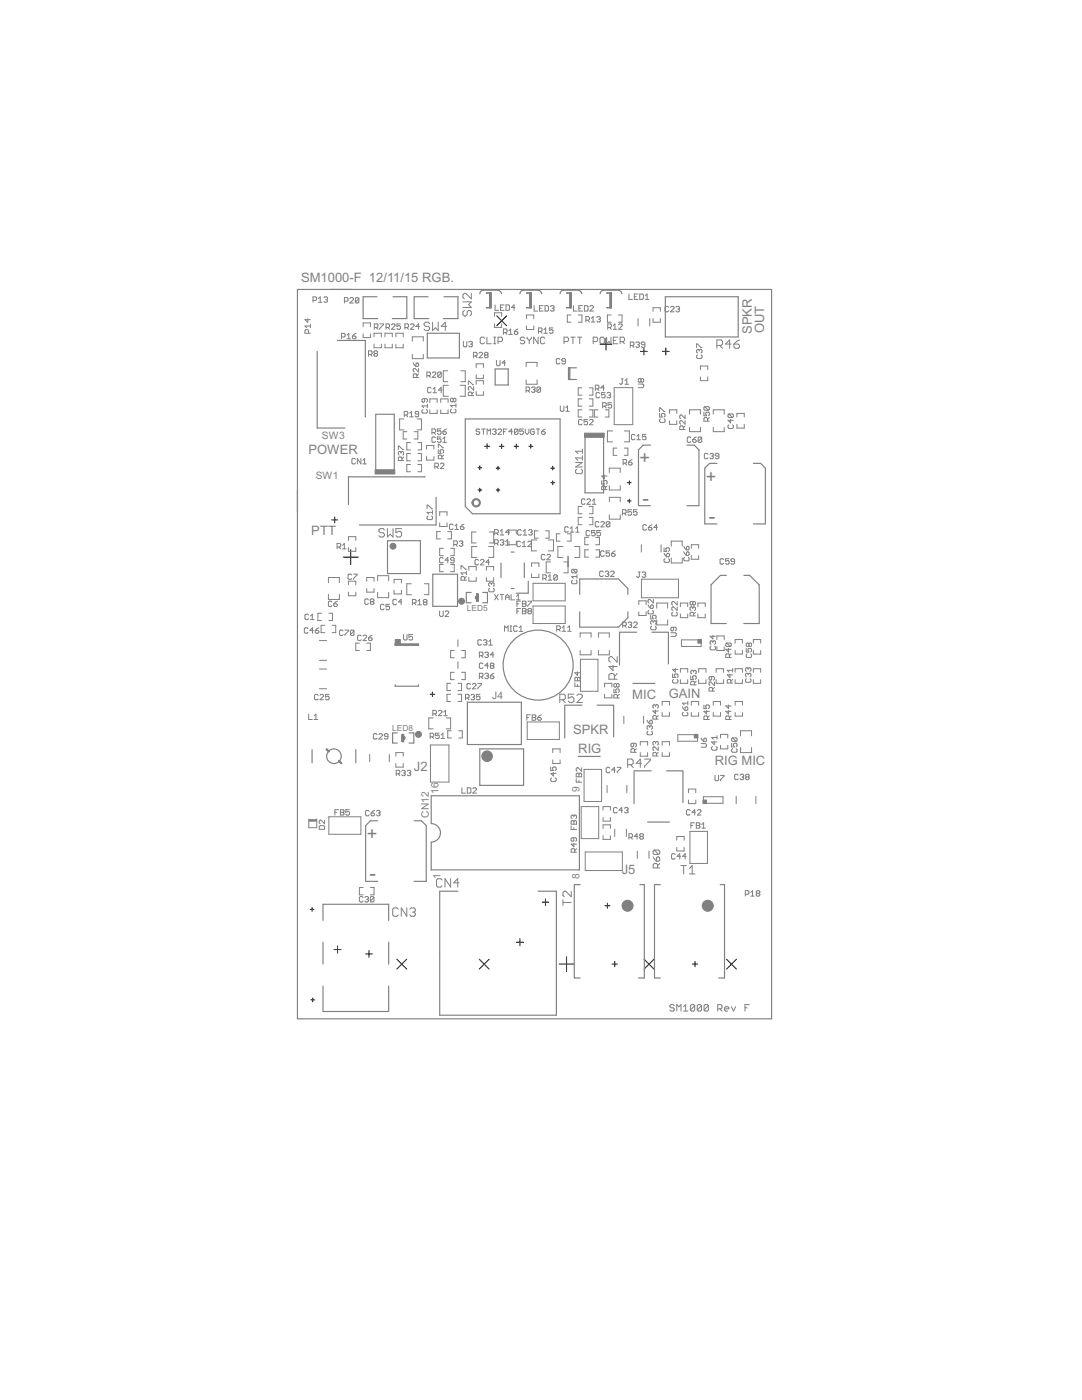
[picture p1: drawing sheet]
<svg xmlns="http://www.w3.org/2000/svg" width="216mm" height="279mm" viewBox="0 0 216 279" stroke-linecap="round" stroke-linejoin="round" font-family="sans-serif">
<defs><g id="words">
<g font-size="4.4" fill="#808080">
<text x="128.2" y="100.7">-</text>
<text x="141.4" y="104.3">-</text>
<text x="73.8" y="175.7">-</text>
</g>
<g font-size="4.1" fill="#808080">
<text x="127.6" y="92.7">+</text>
<text x="140.9" y="96.3">+</text>
<text x="73.2" y="167.7">+</text>
</g>
<g font-size="2.9" fill="#808080">
<text x="60.1" y="56.3">SM1000-F 12/11/15 RGB.</text>
<text x="150" y="66.6" transform="rotate(-90 150 66.6)">SPKR</text>
<text x="152.5" y="66.5" transform="rotate(-90 152.5 66.5)">OUT</text>
<text x="61.5" y="90.5">POWER</text>
<text x="62.1" y="106.8">PTT</text>
<text x="126.2" y="139.4">MIC</text>
<text x="133.4" y="139.3">GAIN</text>
<text x="114.4" y="146.4">SPKR</text>
<text x="82.6" y="153.8">J2</text>
<text x="115.4" y="150.2">RIG</text>
<text x="142.6" y="152.7">RIG MIC</text>
<text x="124.1" y="174.4">J5</text>
</g>
<g font-size="2.3" fill="#808080">
<text x="64.2" y="87.6">SW3</text>
<text x="63" y="95.6">SW1</text>
<text x="98.2" y="139.6">J4</text>
<text x="87.5" y="158.4" transform="rotate(-90 87.5 158.4)">16</text>
<text x="115.6" y="158.1" transform="rotate(-90 115.6 158.1)">9</text>
<text x="85.6" y="163.2" transform="rotate(-90 85.6 163.2)">CN12</text>
<text x="87.9" y="175.5" transform="rotate(-90 87.9 175.5)">1</text>
<text x="115.6" y="175.5" transform="rotate(-90 115.6 175.5)">8</text>
</g>
<g font-size="1.9" fill="#808080">
<text x="93.1" y="121.9">LED5</text>
<text x="78.3" y="145.8">LED8</text>
</g>
</g></defs>
<g fill="none" stroke="#000" stroke-width=".2">
<path d="M99.1 63l2 2M101.1 63l-2 2M119.7 68.7h2.4M120.9 67.5v2.3M127.8 70.1h1.4M128.5 69.4v1.4M132.2 70.1h1.3M132.9 69.4v1.4M95.4 93.3h.7M95.4 97.8h.7M95.7 93v.7M95.7 97.4v.8"/>
<path d="M96.7 89.1h1M97.2 88.6v1M99 93.4h.7M99 97.8h.7M99.4 93v.8M99.4 97.4v.8M99.7 89.1h.8M100.1 88.6v.9M102.6 89.1h.9M103 88.6v.9M105.5 89.1h.8M105.9 88.7v.8"/>
<path d="M109.9 96.3h.8M109.9 93.4h.8M110.3 93v.8M110.3 96v.7M125.2 96.3h.7M125.2 100h.7M125.6 96v.7M125.6 99.6v.8M66.2 103.8h1.2M66.8 103.2v1.2M68.5 111.2h3M70 109.7v3"/>
<path d="M85.9 138.6h.8M86.3 138.1v.9M108.8 179.4v1.3M61.9 181.5h.7M62 199.5h.8M62.3 181.1v.8M62.4 199.2v.7M66.7 189.5h1.4M67.4 188.8v1.4M73 190.4h1.3M73.6 189.7v1.3M79.2 191.4l2 2"/>
<path d="M81.2 191.4l-2 2M95.6 191.4l2 2M97.6 191.4l-2 2M103 188h1.5M103.7 187.3v1.4M108.2 180h1.3M111.6 192.4h2.9M113.1 190.9v3M120.7 180.8h1M121.2 180.3v1M122.1 192.4h1.1M122.7 191.9v1"/>
<path d="M128.5 191.4l2 2M130.5 191.4l-2 2M138.2 192.4h1M138.7 191.9v1M145 191.4l1.9 2M146.9 191.4l-1.9 2"/>
</g>
<g fill="none" stroke="#808080" stroke-width=".2">
<path d="M62.5 60h.5l.2-.2v-.4l-.2-.2h-.5v1.1M63.5 59.6l.4-.4v1.1M64.6 59.4l.2-.2h.4l.2 .2-.2 .4M65 59.8h.2M65.2 59.8l.2 .2-.2 .3h-.4l-.2-.1M69.8 59.6l.2-.2h.4l.1 .2v.2l-.7 .7h.7M71.6 59.6l-.2-.2h-.3l-.2 .2v.7M71.6 59.6v.7l-.2 .2h-.3l-.2-.2M71.6 59.6l-.7 .7M94 58.5v1.1l-1.1-1.1h-.2l-.3 .3v.6l.3 .2M125.5 58.7v1.1h.7M126.6 59.2h.3"/>
<path d="M127.3 58.7h-.7v1.1h.7M127.7 58.7h.5l.2 .1v.8l-.2 .2h-.5zM128.8 59.8h.7M128.8 59l.3-.3v1.1M61.4 63.6v.7l-.5-.5h1M61.6 66.5v-.5l-.2-.2h-.4l-.1 .2v.5h1M61.9 65.1h-1l.3 .3M61.9 64.7v.7M63.5 60.3h.8M68.1 67.2h.6l.2-.1v-.4l-.2-.2h-.6v1.1M68.7 60.1h.6l.1-.2v-.3l-.1-.2h-.6v1.1M69.2 66.9l.4-.4v1.1"/>
<path d="M69.2 67.6h.7M70.3 67.1h.5l.2 .3-.2 .2h-.3l-.2-.2zM71 66.5l-.7 .6M72.5 65.2v-.7h1.4v.7M72.5 66.6v.8h1.4v-.8M73.5 70.7h.6l.1-.1v-.4l-.1-.2h-.6v1.1M73.9 70.7l.3 .4M74.6 67.2v-.7h1.5v.7M74.6 68.7v.7h1.5v-.7M74.7 65.4h.5l.2-.2v-.4l-.2-.2h-.5v1.1M74.8 70.6l-.2-.2 .2-.4h.3l.2 .2-.2 .4M74.8 70.6l-.2 .1 .2 .4h.3l.2-.2-.2-.3"/>
<path d="M74.8 70.6h.3M75.1 65.4l.3 .3M75.8 64.6h.7v.2l-.7 .7v.2M76.8 67.2v-.7h1.5v.7M76.8 68.7v.7h1.5v-.7M77 65.4h.6l.1-.2v-.4l-.1-.2h-.6v1.1M77.4 65.4l.3 .3M78.1 64.8l.2-.2h.3l.2 .2v.2l-.7 .7h.7M79 67.2v-.7h1.5v.7M79 68.7v.7h1.5v-.7M79.9 64.6h-.7v.6l.5-.2 .2 .2v.3l-.2 .2h-.3l-.2-.2M80.8 65.4h.5l.2-.2v-.4l-.2-.2h-.5v1.1"/>
<path d="M81.2 65.4l.3 .3M81.9 64.8l.2-.2h.3l.2 .2v.2l-.7 .7h.7M82.3 68.1v-.9h2.2v.9M82.3 70.7v.9h2.2v-.9M82.5 72.4l.5 .8M83 72.6l.2-.2 .3 .2v.4l-.1 .2h-.4zM83.2 75.3v-.5l-.2-.2h-.4l-.1 .2v.5h1M83.5 73.5v.7l-.7-.7-.3 .2v.4l.1 .1M83.5 74.6l-.3 .4M83.7 65.2h-.7l.5-.6v1.1M84.7 79.6v.5l-.1 .2-.4-.2v-.4l.2-.1h.7l.2 .1v.4l-.2 .2M85.2 75h.5l.2-.2v-.4l-.2-.1h-.5v1"/>
<path d="M85.5 75l.4 .3M85.7 64.6l-.3-.3h-.5l-.3 .3v.3l.3 .2h.5l.3 .3v.3l-.3 .3h-.5l-.3-.3M86 77.5l-.1-.2h-.4l-.2 .2v.7l.2 .2h.4l.1-.2M86.3 74.4l.1-.1h.4l.2 .1v.2l-.7 .7h.7M86.3 64.3v1.7l.6-.6 .5 .6v-1.7M86.4 77.7l.4-.4v1.1M86.4 78.4h.7M88.1 74.4v.7l-.2 .2h-.4l-.1-.2M88.1 74.4l-.2-.1h-.4l-.1 .1v.7M88.1 74.4l-.7 .7M88.2 77.9h-.7l.5-.6v1.1M89.1 65.1h-1.1l.9-.8v1.7"/>
<path d="M89.3 74h-.8v2.2h.8M89.5 76.9h-1v2.2h1M90.4 79.7l-.1-.2-.4 .2v.3l.2 .2 .3-.2M90.4 79.7l.2-.2 .4 .2v.3l-.2 .2-.4-.2M90.4 79.7v.3M91.8 76.9h1v2.2h-1M91.9 74h.9v2.2h-.9M92.4 60.2h1.6l-.5 .6 .5 .6h-1.6M92.5 68.1v.9l.1 .2h.4l.2-.2v-.9M92.7 62l-.3 .2v.6l.3 .3h.2l.3-.3v-.6l.3-.2h.3l.2 .2v.6l-.2 .3M93.5 76.8v-.7l1 .7M93.5 68.3l.2-.2h.4l.2 .2-.2 .4"/>
<path d="M93.9 68.7h.2M94.1 68.7l.2 .2-.2 .3h-.4l-.2-.2M94.2 79v-.6l-.2-.1h-.4l-.1 .1v.6h1M94.5 71h.5l.2-.2v-.3l-.2-.2h-.5v1.1M94.5 77.2v.7l-.7-.7-.3 .1v.4l.1 .2M94.5 78.3l-.3 .3M94.8 71l.4 .4M95 73.3v-.7h1.5v.7M95 74.8v.7h1.5v-.7M95 76.7v-.7h1.5v.7M95 78.1v.8h1.5v-.8M95.6 70.5l.2-.2h.3l.2 .2v.2l-.7 .7h.7"/>
<path d="M96.7 67.5l-.2-.2h-.5l-.2 .2v.9l.2 .2h.5l.2-.2M96.8 70.8l-.1-.1 .1-.4h.4l.2 .2-.2 .3M96.8 70.8l-.1 .2 .1 .4h.4l.2-.2-.2-.4M96.8 70.8h.4M97.2 67.3v1.3h.8M98.5 67.3h.4M98.5 68.6h.4M98.7 64.6v.7h1.4v-.7M98.7 63.1v-.7h1.4v.7M98.7 67.3v1.3M98.8 60.9v1h.7M99.1 71.9v.9l.2 .2h.3l.2-.2v-.9"/>
<path d="M99.4 68.2h.6l.3-.3v-.4l-.3-.2h-.6v1.3M99.9 61.4h.3M100.5 66.4h.5l.2-.2v-.4l-.2-.1h-.5v1M100.6 60.9h-.7v1h.7M100.8 66.4l.4 .3M100.9 72.5h-.7l.5-.6v1.1M101 60.9h.5l.2 .1v.7l-.2 .2h-.5zM101.5 66l.4-.3v1M101.5 66.7h.8M102.6 66.2h.6l.1 .3-.1 .2h-.4l-.2-.2zM102.8 61.4h-.8l.6-.5v1M103.3 65.7l-.7 .5"/>
<path d="M104.7 67.5l-.2-.2h-.5l-.2 .4 .2 .2h.5l.2 .5-.2 .2h-.5l-.2-.2M105 78h.5l.2-.2v-.4l-.2-.2h-.5v1.1M105 73.2v-.9h2.2v.9M105 75.8v.9h2.2v-.9M105.1 63.6v-.7h1.4v.7M105.1 65v.8h1.4v-.8M105.2 67.3v.2l.4 .4M105.3 78l.4 .3M105.6 67.9v.7M106 67.3v.2l-.4 .4M106 77.4l.2-.2h.4l.2 .2-.2 .4M106.4 77.8h.2"/>
<path d="M106.6 61v1.1h.7M106.6 77.8l.2 .2-.2 .3h-.4l-.2-.2M107.4 67.3v1.3l-.9-1.3v1.3M107.4 66.1h.6l.2-.1v-.4l-.2-.2h-.6v1.1M107.7 61.5h.3M107.8 66.1l.4 .4M107.9 77.4v.7l-.2 .2h-.4l-.2-.2M107.9 77.4l-.2-.2h-.4l-.2 .2v.7M107.9 77.4l-.8 .7M108.4 61h-.7v1.1h.7M108.5 66.5h.7M108.5 65.8l.4-.4v1.1"/>
<path d="M108.7 67.5l-.2-.2h-.4l-.3 .2v.9l.3 .2h.4l.2-.2M108.8 61h.5l.2 .2v.7l-.2 .2h-.5zM109.8 61.2l.2-.2h.4l.2 .2-.2 .3M110.2 61.5h.2M110.3 65.4h-.7v.6l.6-.2 .1 .2v.3l-.1 .2h-.4l-.2-.2M110.4 61.5l.2 .2-.2 .4h-.4l-.2-.2M111.7 71.7l-.2-.1h-.3l-.2 .1v.8l.2 .1h.3l.2-.1M112.5 68.2h.7l.2-.3v-.4l-.2-.2h-.7v1.3M112.8 72.1h-.5l-.2-.2 .2-.3h.3l.2 .1v.8l-.2 .1h-.3l-.2-.1M113.9 67.3h.9M113.9 62.9h-.7v1.4h.7M114.3 67.3v1.3"/>
<path d="M114.4 61v1.1h.7M115.2 67.3h.9M115.4 62.9h.7v1.4h-.7M115.5 61.5h.4M115.7 67.3v1.3M116.1 77.4h-.7v1.5h.7M116.1 79.6h-.7v1.4h.7M116.2 61h-.7v1.1h.7M116.6 61h.5l.2 .2v.7l-.2 .2h-.5zM116.9 63.9h.5l.2-.2v-.3l-.2-.2h-.5v1.1M117.3 63.9l.3 .4M117.6 77.4h.7v1.5h-.7"/>
<path d="M117.6 79.6h.7v1.4h-.7M117.7 61.2l.2-.2h.3l.2 .2v.2l-.7 .7h.7M118 63.5l.3-.3v1.1M118 64.3h.7M118.4 68.2h.6l.3-.3v-.4l-.3-.2h-.6v1.3M118.8 77.6h.5l.2-.2v-.4l-.2-.1h-.5v1M119.1 63.4l.2-.2h.3l.2 .2-.2 .3M119.1 77.6l.4 .3M119.4 63.7h.2M119.6 63.7l.2 .2-.2 .4h-.3l-.2-.2M119.7 78.5l-.2-.2h-.4l-.2 .2v.7l.2 .2h.4l.2-.2M119.9 67.3h.5l.2 .2v.9l-.2 .2h-.5l-.2-.2v-.9z"/>
<path d="M120.6 77.4h-.7l.5-.5v1M120.7 78.3h-.7v.6l.4-.2 .3 .2v.3l-.1 .2h-.4l-.2-.2M121.1 67.3v1.3l.4-.4 .4 .4v-1.3M121.1 78.5l.2-.2h.3l.2 .2-.2 .4M121.3 65.4h.5l.2-.2v-.4l-.2-.2h-.5v1.1M121.5 78.9h.1M121.6 65.4l.4 .3M121.6 78.9l.2 .1-.2 .4h-.3l-.2-.2M121.9 62.9h-.7v1.4h.7M122.4 65l.3-.4v1.1M122.4 65.7h.7M122.4 67.9h.4"/>
<path d="M122.6 77.4h3.7v7.4h-3.7zM123.3 67.3h-.9v1.3h.9M123.4 62.9h.7v1.4h-.7M123.4 64.8l.2-.2h.4l.2 .2v.2l-.8 .7h.8M123.7 68.2h.7l.2-.3v-.4l-.2-.2h-.7v1.3M124 75.6h.3M124.2 68.2l.4 .4M124.2 75.6v.9l-.2 .2-.4-.2M124.7 76.7h.7M124.7 76l.4-.4v1.1M125.8 69h.5l.2-.2v-.4l-.2-.1h-.5v1M126.1 69l.4 .3"/>
<path d="M126.9 68.4l.1-.1h.4l.2 .1-.2 .4M127.2 68.8h.2M127.3 63.6v1.4M127.4 76.6h.8l.2 .2v.4l-.2 .2h-.8M127.4 68.8l.2 .2-.2 .3h-.4l-.1-.1M127.9 75.7l-.2-.2-.3 .2v.4l.1 .2 .4-.2M127.9 75.7l.2-.2 .3 .2v.4l-.2 .2-.3-.2M127.9 75.7v.4M128.7 68.8h-.6l-.1-.2 .1-.3h.4l.2 .1v.8l-.2 .1h-.4l-.1-.1M129.6 63.6v1.4M130.3 63.6v.7h1.5v-.7M130.3 62.1v-.7h1.5v.7"/>
<path d="M133.4 61.3l-.2-.1h-.3l-.2 .1v.7l.2 .2h.3l.2-.2M133.8 61.3l.2-.1h.3l.2 .1v.2l-.7 .7h.7M134.9 61.3l.1-.1h.4l.2 .1-.2 .4M135.2 61.7h.2M135.4 61.7l.2 .2-.2 .3h-.4l-.1-.2M139 69.4v-.8h.2l.7 .8h.2M139.2 70.8l-.2 .2v.4l.2 .1h.7l.2-.1v-.4l-.2-.2M139.5 69.9l-.1-.2-.4 .2v.4l.2 .1M139.5 69.9l.2-.2 .4 .2v.4l-.2 .1M139.5 69.9v.2M139.8 75.2v.8h1.4v-.8M139.8 73.8v-.8h1.4v.8"/>
<path d="M143 68.9h.9l.3-.2v-.6l-.3-.3h-.9v1.7M143.6 68.9l.6 .6M145.9 68.7h-1.1l.8-.9v1.7M146.5 68.7h.8l.3 .2v.3l-.3 .3h-.6l-.2-.3zM147.6 67.8l-.6 .3-.5 .6M70.9 91.7l-.1-.2h-.4l-.2 .2v.7l.2 .2h.4l.1-.2M72 91.5v1.1l-.7-1.1v1.1M72.4 91.9l.3-.4v1.1M72.4 92.6h.7M79.5 89.7v-.7l1 .7M80 90.3l.2-.2 .3 .2v.4l-.1 .1M80 90.3v.2"/>
<path d="M80 90.3l-.2-.2-.3 .2v.4l.2 .1M80.2 91.9v-.5l-.2-.2h-.3l-.2 .2v.5h1M80.5 91.2l-.3 .4M80.6 83.6h-.9v2.2h.9M80.7 82.8h.5l.2-.2v-.3l-.2-.2h-.5v1.1M81 82.8l.4 .4M81.2 86.1h-.7v1.5h.7M81.7 83.2h.8M81.7 82.5l.4-.4v1.1M81.9 88.3h-.7v1.5h.7M81.9 90.5h-.7v1.5h.7M81.9 92.7h-.7v1.4h.7"/>
<path d="M82.6 86.1h.8v1.5h-.8M83.2 83.6h.9v2.2h-.9M83.4 92.7h.7v1.4h-.7M83.4 88.3h.7v1.5h-.7M83.4 90.5h.7v1.5h-.7M83.5 82.6h-.5l-.2-.1 .2-.4h.4l.1 .2v.7l-.1 .2h-.4l-.2-.2M84.4 81.7l-.2 .2v.4l.2 .1h.7l.2-.1v-.4l-.2-.2M85.1 91.1v.7h1.5v-.7M85.1 89.6v-.7h1.5v.7M85.3 80.6v.8M85.3 81h-1.1l.4 .4M85.8 80.3v-.7h1.4v.7"/>
<path d="M85.8 81.8v.7h1.4v-.7M86.2 86.3h.5l.2-.2v-.3l-.2-.2h-.5v1.1M86.6 86.3l.3 .4M86.8 93.2h.5l.2-.2v-.4l-.2-.2h-.5v1.1M86.9 87.4l-.2-.2h-.3l-.2 .2v.7l.2 .2h.3l.2-.2M87.1 93.2l.4 .3M87.5 89.7v.8h.5l-.2-.4 .2-.4h.3l.2 .2v.4l-.2 .2M87.5 89.4v-.7l1 .7M87.9 92.6l.1-.2h.4l.2 .2v.2l-.7 .7h.7M87.9 80.3v-.7h1.5v.7M87.9 81.8v.7h1.5v-.7M88 85.6h-.7v.5l.3-.1 .4 .1v.4l-.2 .2h-.3l-.2-.2"/>
<path d="M88 87.2h-.7v.5l.5-.1 .2 .1v.4l-.2 .2h-.3l-.2-.2M88.2 91.5v-.5l-.2-.2h-.4l-.1 .2v.5h1M88.4 86.1h.5l.2 .4-.2 .2h-.4l-.1-.2zM88.4 88.3h.7M88.4 87.6l.3-.4v1.1M88.5 90.8l-.3 .4M89.1 85.6l-.7 .5M90.1 81.7l-.2 .1v.4l.2 .2h.7l.2-.2v-.4l-.2-.1M91 80.6v.7M91 80.9h-1.1l.4 .4M95.7 85.8l-.2-.2h-.3l-.2 .2 .2 .3h.3l.2 .2-.2 .4h-.3l-.2-.2M96.1 85.6h.7"/>
<path d="M96.5 85.6v1.1M97.2 86.7v-1.1l.3 .4 .4-.4v1.1M98.3 85.8l.1-.2h.4l.2 .2-.2 .3M98.6 86.1h.2M98.8 86.1l.2 .2-.2 .4h-.4l-.1-.2M99.4 85.8l.1-.2h.4l.2 .2v.2l-.7 .7h.7M100.5 86.1h.3M101.2 85.6h-.7v1.1M102.3 86.1h-.8l.6-.5v1.1M103.4 85.8v.7l-.2 .2h-.4l-.2-.2M103.4 85.8l-.2-.2h-.4l-.2 .2v.7M103.4 85.8l-.8 .7"/>
<path d="M104.4 85.6h-.7v.5l.6-.1 .1 .1v.4l-.1 .2h-.4l-.2-.2M104.8 85.6v.7l.4 .4 .3-.4v-.7M106.6 85.8l-.2-.2h-.3l-.2 .2v.7l.2 .2h.3l.2-.2v-.4h-.3M107 85.6h.7M107.4 85.6v1.1M108.1 86.1h.5l.2 .4-.2 .2h-.3l-.2-.2zM108.8 85.6l-.7 .5M111.8 81v.9l.2 .2h.3l.2-.2v-.9M112.9 82.1h.7M112.9 81.4l.3-.4v1.1M114.9 92.3h1.3l-1.3 .9h1.3M115.1 93.6l-.2 .3v.4l.2 .2h.9l.2-.2v-.4l-.2-.3"/>
<path d="M116.1 81.8h-.7v1.4h.7M116.2 83.9l-.2-.2h-.4l-.2 .2v.7l.2 .2h.4l.2-.2M116.2 89.6v.9M116.2 91v.9M116.2 91.4h-1.3l.4 .5M116.2 90.1h-1.3l.4 .4M116.7 99.8l-.1-.2h-.4l-.2 .2v.7l.2 .1h.4l.1-.1M117.1 99.8l.2-.2h.3l.2 .2v.1l-.7 .7h.7M117.2 83.7h-.7v.5l.4-.1 .3 .1v.4l-.1 .2h-.4l-.2-.2M117.6 81.8h.7v1.4h-.7M117.6 83.9l.2-.2h.4l.1 .2v.2l-.7 .7h.7M118.2 99.9l.4-.3v1"/>
<path d="M119.3 81.8h-.7v1.4h.7M120.1 95.9v.7h.5l-.2-.4 .2-.3h.3l.2 .2v.3l-.2 .2M120.2 81.1h.6l.2-.2v-.4l-.2-.1h-.6v1M120.6 94.8v.7l-.5-.5h1M120.6 81.1l.4 .3M120.8 81.8h.7v1.4h-.7M120.8 97.7v-.5l-.2-.2h-.4l-.1 .2v.5h1M121.1 97l-.3 .3M121.6 94.3v-.9h2.2v.9M121.6 96.9v.9h2.2v-.9M122 80.4h-.7v.5l.4-.2 .3 .2v.4l-.1 .1h-.4l-.2-.1M122.2 86h-1v2.2h1"/>
<path d="M123.1 89.4h-.7v1.5h.7M124.3 92.4h.6l.1-.2v-.3l-.1-.2h-.6v1.1M124.6 89.4h.7v1.5h-.7M124.6 86h1v2.2h-1M124.7 92.4l.3 .4M125.4 92.2h.5l.2 .4-.2 .2h-.3l-.2-.2zM126.1 91.7l-.7 .5M126.7 86.9l-.2-.2h-.3l-.2 .2v.7l.2 .2h.3l.2-.2M127.1 87.1l.3-.4v1.1M127.1 87.8h.7M128.9 86.7h-.7v.5l.3-.1 .4 .1v.4l-.2 .2h-.3l-.2-.2M131.6 82.5v.7h.5l-.1-.3 .1-.4h.4l.2 .2v.3l-.2 .2"/>
<path d="M131.6 82.1v-.7h.2l.7 .7h.2M131.8 83.6l-.2 .2v.3l.2 .2h.7l.2-.2v-.3l-.2-.2M133.6 82.5v-.7h1.4v.7M133.6 84v.7h1.4v-.7M136.4 85.7v-.5l-.2-.2h-.4l-.2 .2v.5h1.1M136.7 82.8v.7l-.7-.7h-.2l-.2 .2v.4l.2 .1M136.7 83.9v.7l-.7-.7h-.2l-.2 .2v.4l.2 .1M136.7 85l-.3 .4M137.6 82.7v-.9h2.2v.9M137.6 85.3v.8h2.2v-.8M137.8 87.4l-.1-.2h-.4l-.2 .2v.7l.2 .2h.4l.1-.2M138.2 87.7h.5l.2 .4-.2 .2h-.3l-.2-.2z"/>
<path d="M138.9 87.2l-.7 .5M140 87.4l-.2-.2h-.3l-.2 .2v.7M140 87.4v.7l-.2 .2h-.3l-.2-.2M140 87.4l-.7 .7M140.5 82.3v.7h.5l-.2-.4 .2-.3h.4l.1 .1v.4l-.1 .2M140.6 81.2l-.1 .1v.4l.1 .2h.8M140.6 81.2h.8l.1 .1v.4l-.1 .2M140.6 81.2l.8 .7M141.2 84.1v-.6l-.2-.2h-.4l-.1 .2v.6h1M141.3 90.7l-.2-.2h-.4l-.2 .2v.7l.2 .1h.4l.2-.1M141.5 83.3l-.3 .4M141.6 90.7l.2-.2h.4l.1 .2-.1 .3"/>
<path d="M142 91h.2M142.2 91l.1 .2-.1 .3h-.4l-.2-.1M142.3 82.7v-.9h2.2v.9M142.3 85.3v.8h2.2v-.8M143.4 91h-.5l-.2-.2 .2-.3h.4l.1 .2v.7l-.1 .1h-.4l-.2-.1M145.4 84.8l-.1 .2v.3l.1 .2h.8l.1-.2v-.3l-.1-.2M145.4 82.6l-.1 .2v.3l.1 .2h.8M145.4 82.6h.8l.1 .2v.3l-.1 .2M145.4 82.6l.8 .7M145.8 83.7v.7l-.5-.5h1M147 83.2v-.7h1.5v.7M147 84.7v.7h1.5v-.7"/>
<path d="M65.5 116.3v-1h2.2v1M65.5 118.6v1h2.2v-1M67.3 109.2h.5l.2-.2v-.4l-.2-.1h-.5v1M67.3 120l-.7 .5M67.6 109.2l.4 .3M68.3 108.8l.4-.3v1M68.3 109.5h.8M69.5 116.7v-.7h1.5v.7M69.5 107.8v-.7h1.5v.7M69.5 109.3v.7h1.5v-.7M69.5 118.2v.7h1.5v-.7M70.2 114.7l-.2-.1h-.4l-.2 .1v.8l.2 .1h.4l.2-.1"/>
<path d="M70.5 114.6h.7l-.7 1M73.2 116v-.7h1.4v.7M73.2 117.5v.7h1.4v-.7M73.5 119.7l-.2-.2h-.3l-.2 .2v.7l.2 .2h.3l.2-.2M75.4 115.9v-1h2.2v1M75.4 118.2v1.1h2.2v-1.1M76.7 105.8l-.3-.3h-.5l-.3 .3v.2l.3 .3h.5l.3 .3v.3l-.3 .3h-.5l-.3-.3M77.3 105.5v1.7l.6-.6 .5 .6v-1.7M78.6 116.4v-.8h1.5v.8M78.6 117.8v.7h1.5v-.7M79.1 119.8l-.1-.2h-.4l-.2 .2v.7l.2 .2h.4l.1-.2M80.1 105.5h-1.1v.8l.6-.3h.2l.3 .3v.6l-.3 .3h-.5l-.3-.3"/>
<path d="M82.1 116.5h-.9v2.2h.9M83.4 120l.3-.4v1.1M84.7 116.5h.9v2.2h-.9M85.2 101.5v-.7h.2l.7 .7h.2M85.4 103l-.2 .2v.3l.2 .2h.7l.2-.2v-.3l-.2-.2M86.3 101.9v.7M86.3 102.3h-1.1l.4 .3M87.7 102.9v-.7h1.5v.7M87.7 104.4v.7h1.5v-.7M87.9 106.1h-.8v1.4h.8M88.4 111.4l-.2-.1h-.3l-.2 .1v.8l.2 .1h.3l.2-.1M88.5 109.4h-.8v1.5h.8"/>
<path d="M88.5 112.6h-.8v1.5h.8M89.3 106.1h.8v1.4h-.8M89.5 111.8h-.7l.5-.5v1M89.9 109.4h.7v1.5h-.7M89.9 112.6h.7v1.5h-.7M90.4 104.8l-.2-.2h-.3l-.2 .2v.7l.2 .2h.3l.2-.2M90.6 108.7h.5l.2-.2v-.4l-.2-.2h-.5v1.1M90.6 111.8h-.5l-.2-.2 .2-.3h.3l.2 .1v.8l-.2 .1h-.3l-.2-.1M90.8 105.7h.7M90.8 105l.3-.4v1.1M90.9 108.7l.4 .3M91.7 108.1l.1-.2h.4l.2 .2-.2 .4"/>
<path d="M91.9 105.1h.5l.2 .4-.2 .2h-.4l-.1-.2zM92 113.6v-.7h.2l.7 .7h.2M92 108.5h.2M92.2 108.5l.2 .2-.2 .3h-.4l-.1-.2M92.6 104.6l-.7 .5M92.7 115.8v-.5l-.2-.2h-.3l-.2 .2v.5h1.1M93.1 114.3h-1.1l.4 .4M93.1 115.1l-.4 .3M93.1 114v.7M93.6 115.3v.7h1.4v-.7M93.6 113.8v-.7h1.4v.7M94.9 119.3h.5"/>
<path d="M94.9 119.4h.5M94.9 119.2h.5M94.9 119.1h.5M95 106.2h-.9v2.2h.9M95.1 119v-.5h.3v1.5h-.3v-.5M95.1 118.9h.3M95.1 119.6h.3M95.1 119.9h.3M95.1 118.7h.3M95.1 119.8h.3M95.1 119.7h.3M95.1 119.5h.3"/>
<path d="M95.1 119h.3M95.1 118.8h.3M95.1 118.6h.3M95.2 109.1h-1.1v2.2h1.1M95.4 119h-.5v.5h.5M95.5 111.8l-.2-.1h-.3l-.2 .1v.7l.2 .2h.3l.2-.2M95.9 111.8l.2-.1h.3l.2 .1v.2l-.7 .7h.7M97 113.8v-.7h1.5v.7M97 115.3v.7h1.5v-.7M97.5 109.1h1v2.2h-1M97.6 106.2h.9v2.2h-.9M97.7 112.2h-.7l.5-.5v1"/>
<path d="M97.7 117.4l-.2 .2v.3l.2 .2h.7l.2-.2v-.3l-.2-.2M98.1 116.5l-.2-.2-.4 .2v.3l.2 .2M98.1 116.5l.1-.2 .4 .2v.3l-.2 .2M98.1 116.5v.2M98.7 106.4h.6l.1-.2v-.3l-.1-.2h-.6v1.1M98.7 108.4h.6l.1-.1v-.4l-.1-.2h-.6v1.1M98.7 118.6l.7 1.1M99.1 108.4l.3 .4M99.1 106.4l.3 .4M99.4 118.6l-.7 1.1M99.8 118.6h.7M99.8 107.9l.2-.2h.3l.2 .2-.2 .4"/>
<path d="M99.8 106l.4-.3v1.1M99.8 106.8h.7M100.2 108.3h.1M100.2 118.6v1.1M100.3 108.3l.2 .1-.2 .4h-.3l-.2-.2M100.9 119.2h.7M100.9 108.8h.7M100.9 108.1l.3-.4v1.1M100.9 119.7v-.7l.3-.4 .4 .4v.7M101.6 106.5v-.7h1.4v.7M101.6 108v.7h1.4v-.7M101.6 106.2h-.7l.5-.5v1.1"/>
<path d="M102 118.6v1.1h.7M103.1 119.7h.7M103.1 119l.3-.4v1.1M103.9 108.2l-.2-.2h-.4l-.2 .2v.7l.2 .2h.4l.2-.2M103.9 120h-.8v1.1M104 105.9l-.2-.2h-.3l-.2 .2v.7l.2 .2h.3l.2-.2M104.2 109.1h.7M104.2 108.4l.4-.4v1.1M104.2 120h.6l.2 .1-.2 .4 .2 .4-.2 .2h-.6zM104.4 106.8h.7M104.4 106.1l.4-.4v1.1M105.3 120h.7v.1l-.7 .8v.2"/>
<path d="M105.3 108.2l.2-.2h.4l.1 .2M105.5 105.9l.2-.2h.3l.2 .2-.2 .3M105.8 106.2h.2M106 106.2l.2 .2-.2 .4h-.3l-.2-.2M106 108.4l-.7 .7h.7M106.1 113.1v-.7h1.4v.7M106.1 114.5v.8h1.4v-.8M106.4 116.4h6.4v3.5h-6.4zM107.1 107.8h-1v2.1h1M107.4 105.9h-.7v1.5h.7M108.3 115.4h.5l.2-.1v-.4l-.2-.2h-.5v1.1M108.7 115.4l.3 .4"/>
<path d="M108.7 110.8l-.1-.2h-.4l-.2 .2v.7l.2 .2h.4l.1-.2M108.8 105.9h.8v1.5h-.8M109.1 110.8l.2-.2h.3l.2 .2v.2l-.7 .7h.7M109.4 107.8h1v2.1h-1M109.4 115.1l.3-.4v1.1M109.4 115.8h.7M109.9 112.1h-.9v2.2h.9M111.2 114.9v.7l-.2 .2h-.3l-.2-.2M111.2 114.9l-.2-.2h-.3l-.2 .2v.7M111.2 114.9l-.7 .7M111.8 106.5h-.8v1.5h.8M112.3 109.1h-1v2.2h1"/>
<path d="M112.5 112.1h.8v2.2h-.8M113.2 106.5h.7v1.5h-.7M113.4 105.3l-.2-.2h-.3l-.2 .2v.7l.2 .2h.3l.2-.2M113.8 106.2h.7M113.8 105.5l.3-.4v1.1M114.2 113.6l-.1 .2v.4l.1 .1h.8M114.2 115.8l-.1 .2v.3l.1 .2h.8l.1-.2v-.3l-.1-.2M114.2 113.6h.8l.1 .2v.4l-.1 .1M114.2 113.6l.8 .7M114.7 109.1h1v2.2h-1M114.9 106.2h.7M114.9 105.5l.3-.4v1.1"/>
<path d="M115.1 114.7v.7M115.1 115.1h-1l.3 .3M116.1 101.1h-.7v1.4h.7M116.1 103.3h-.7v1.4h.7M117.4 107.3h-.7v1.4h.7M117.4 109.7h-.7v1.5h.7M117.6 101.1h.7v1.4h-.7M117.6 103.3h.7v1.4h-.7M117.6 106l-.1-.1h-.4l-.2 .1v.8l.2 .1h.4l.1-.1M118.2 100.6h.7M118.7 105.9h-.7v.5l.4-.2 .3 .2v.4l-.1 .1h-.4l-.2-.1M118.9 107.3h.7v1.4h-.7"/>
<path d="M118.9 109.7h.7v1.5h-.7M119.5 104.3l-.2-.2h-.3l-.2 .2v.7l.2 .2h.3l.2-.2M119.8 105.9h-.7v.5l.4-.2 .3 .2v.4l-.1 .1h-.4l-.2-.1M119.9 104.3l.2-.2h.3l.2 .2v.1l-.7 .8h.7M120.4 114.2l-.2-.2h-.4l-.1 .2v.7l.1 .2h.4l.2-.2M120.6 110.1l-.2-.2h-.4l-.2 .2v.7l.2 .2h.4l.2-.2M120.8 114.2l.1-.2h.4l.2 .2-.2 .3M121.1 114.5h.2M121.3 114.5l.2 .2-.2 .4h-.4l-.1-.2M121.6 100.1v-.8h2.2v.8M121.6 102.7v.9h2.2v-.9M121.6 109.9h-.7v.6l.4-.2 .3 .2v.3l-.1 .2h-.4l-.2-.2"/>
<path d="M121.7 104.3l-.2-.2h-.3l-.2 .2v.7M121.7 104.3v.7l-.2 .2h-.3l-.2-.2M121.7 104.3l-.7 .7M121.8 114.2l.2-.2h.4l.2 .2v.1l-.8 .8h.8M122 110.5h.6l.1 .3-.1 .2h-.4l-.2-.2zM122.7 109.9l-.7 .6M124.2 102.4h.6l.1-.1v-.4l-.1-.2h-.6v1.1M124.6 102.4l.3 .4M126 101.7h-.7v.6l.4-.2 .3 .2v.3l-.2 .2h-.3l-.2-.2M127.1 101.7h-.7v.6l.3-.2 .4 .2v.3l-.2 .2h-.3l-.2-.2M127.4 114.2h.3M127.6 114.2v.8l-.2 .2-.4-.2"/>
<path d="M128 108.7v1.5M128 115.6h7.4v3.7h-7.4zM128.1 114.3l.2-.1h.4l.1 .1-.1 .4M128.5 114.7h.2M128.7 114.7l.1 .2-.1 .3h-.4l-.2-.2M129 104.9l-.2-.2h-.3l-.2 .2v.7l.2 .2h.3l.2-.2M129.4 105.3h.5l.2 .3-.2 .2h-.3l-.2-.2zM130.1 104.7l-.7 .6M130.4 119.6v.7l-.7-.7-.4 .2v.4l.2 .1M131.2 105.3h-.7l.5-.6v1.1M131.9 108.7v1.5M132.5 109.3v.7h.5l-.1-.5 .1-.2h.4l.2 .2v.4l-.2 .1"/>
<path d="M132.5 110.4l.5 .7M132.7 111.5l-.2 .2v.3l.2 .2h.7l.2-.2v-.3l-.2-.2M133 110.6l.4-.2 .2 .2v.4l-.2 .1h-.4zM133.9 109v-1h2.2v1M133.9 111.3v1.1h2.2v-1.1M136.4 110.1l.6 .7M136.4 109l.6 .7M136.6 111.2l-.2 .2v.4l.2 .1h.7l.2-.1v-.4l-.2-.2M137 110.3l.1-.2 .4 .2v.4l-.2 .1h-.3zM137.1 109l.4 .2v.4l-.2 .1h-.3v-.5zM137.9 109.4v-.7h1.5v.7M137.9 110.9v.7h1.5v-.7"/>
<path d="M144.4 111.7l-.2-.2h-.3l-.2 .2v.7l.2 .2h.3l.2-.2M145.5 111.5h-.7v.6l.3-.2 .4 .2v.3l-.2 .2h-.4l-.1-.2M146.6 112.1h-.6l-.1-.2 .1-.4h.4l.2 .2v.7l-.2 .2h-.4l-.1-.2M61.4 125.5l-.1-.2h-.4l-.2 .2v.7l.2 .2h.4l.1-.2M61.6 122.7l-.2-.1h-.4l-.1 .1v.8l.1 .2h.4l.2-.2M62 122.9l.3-.3v1.1M62 123.7h.7M62.5 125.8h-.7l.6-.5v1.1M62.9 125.8h.5l.2 .4-.2 .2h-.3l-.2-.2zM63.5 138.8l-.2-.2h-.4l-.1 .2v.7l.1 .2h.4l.2-.2M63.6 125.3l-.7 .5M63.7 137.5h1.5"/>
<path d="M63.7 133.5h1.5M63.7 131.8h1.5M63.7 127.8h1.5M63.8 138.8l.2-.2h.4l.2 .2v.1l-.8 .8h.8M64.2 122.4h-.8v1.4h.8M64.8 124.8h-.7v1.5h.7M65.6 122.4h.7v1.4h-.7M65.7 138.6h-.8v.5l.4-.2 .4 .2v.4l-.2 .2h-.4l-.2-.2M66.2 120.1l-.1-.1h-.4l-.2 .1v.8l.2 .2h.4l.1-.2M66.3 124.8h.7v1.5h-.7M66.6 120.5h.5l.2 .4-.2 .2h-.3l-.2-.2zM68.5 125.9l-.2-.1h-.4l-.1 .1v.7l.1 .2h.4l.2-.2"/>
<path d="M68.8 125.8h.8v.1l-.8 .7v.2M70.6 125.9l-.1-.1h-.4l-.2 .1v.7M70.6 125.9v.7l-.1 .2h-.4l-.2-.2M70.6 125.9l-.7 .7M71.7 128.4h-.7v1.4h.7M72.1 126.9l-.2-.1h-.4l-.1 .1v.8l.1 .1h.4l.2-.1M72.5 126.9l.1-.1h.4l.2 .1v.2l-.7 .7h.7M73.2 128.4h.7v1.4h-.7M73.5 127.3h.6l.2 .4-.2 .1h-.4l-.2-.1zM74.1 120.1l-.2-.2 .2-.4h.3l.2 .2-.2 .4M74.1 120.1l-.2 .1 .2 .4h.3l.2-.2-.2-.3M74.1 120.1h.3"/>
<path d="M74.3 126.8l-.8 .5M76.6 120.8l-.1-.2h-.4l-.2 .2v.7l.2 .2h.4l.1-.2M77.7 120.6h-.7v.5l.4-.1 .3 .1v.4l-.1 .2h-.4l-.2-.2M80.2 120.1h-.7l.5-.5v1.1M80.5 126.6v1l.2 .1h.3l.2-.1v-1M82.3 120.4h.5l.2-.2v-.4l-.2-.2h-.5v1.1M82.3 126.6h-.7v.6l.4-.2 .3 .2v.4l-.2 .1h-.3l-.2-.1M82.7 120.4l.3 .3M83.4 120.7h.7M84.6 120.2l-.1-.2 .1-.4h.4l.2 .2-.2 .4M84.6 120.2l-.1 .2 .1 .3h.4l.2-.2-.2-.3M84.6 120.2h.4"/>
<path d="M87.7 121.9v.9l.2 .2h.4l.1-.2v-.9M88.8 122.1l.2-.2h.3l.2 .2v.2l-.7 .7h.7M89.9 136.4h-.7v1.4h.7M89.9 138.6h-.7v1.4h.7M90.6 129.8h-.7v1.5h.7M90.6 134.2h-.7v1.4h.7M91.4 136.4h.7v1.4h-.7M91.4 138.6h.7v1.4h-.7M91.4 127.7v1.3M91.4 132.1v1.3M92.1 129.8h.7v1.5h-.7M92.1 134.2h.7v1.4h-.7"/>
<path d="M92.9 139.3h.5l.2-.2v-.3l-.2-.2h-.5v1.1M93.2 139.3l.4 .4M93.9 136.6l-.2-.2h-.4l-.1 .2v.7l.1 .2h.4l.2-.2M94 138.8l.1-.2h.4l.2 .2-.2 .3M94.3 136.6l.1-.2h.4l.2 .2v.2l-.7 .7h.7M94.3 139.1h.2M94.5 139.1l.2 .2-.2 .4h-.4l-.1-.2M95.4 136.4h.7v.2l-.7 .7v.2M95.7 130.9h.5l.2-.2v-.4l-.2-.1h-.5v1M95.7 135.1h.5l.2-.2v-.4l-.2-.1h-.5v1M95.8 138.6h-.7v.5l.3-.2 .4 .2v.4l-.2 .2h-.4l-.1-.2M96 135.1l.4 .3"/>
<path d="M96 130.9l.4 .3M96.1 127.8l-.2-.1h-.4l-.1 .1v.8l.1 .1h.4l.2-.1M96.4 132.5l-.2-.2h-.4l-.1 .2v.7l.1 .2h.4l.2-.2M96.5 127.8l.1-.1h.4l.2 .1-.2 .4M96.7 130.3l.2-.1h.4l.2 .1-.2 .4M96.7 134.5l.2-.1h.4l.2 .1-.2 .4M96.8 128.2h.2M97 128.2l.2 .2-.2 .3h-.4l-.1-.1M97.1 130.7h.2M97.1 134.9h.2M97.3 130.7l.2 .2-.2 .3h-.4l-.2-.2M97.3 134.9l.2 .2-.2 .3h-.4l-.2-.1"/>
<path d="M97.5 132.9h-.8l.6-.6v1.1M97.5 128.7h.8M97.5 128l.4-.3v1M97.8 134.9h.6l.2 .4-.2 .1h-.4l-.2-.1zM98 132.9l-.2-.2 .2-.4h.4l.2 .2-.2 .4M98 132.9l-.2 .1 .2 .4h.4l.2-.2-.2-.3M98 132.9h.4M98.6 130.7h-.8l.6-.5v1M98.6 134.4l-.8 .5M100.7 126v-1.1l.3 .4 .4-.4v1.1M101.8 126h.3M101.8 124.9h.3"/>
<path d="M101.9 124.9v1.1M103.1 120.5h.4M103.1 122h.4M103.2 125.1l-.2-.2h-.3l-.2 .2v.7l.2 .2h.3l.2-.2M103.6 126h.7M103.6 125.3l.3-.4v1.1M103.9 121.4h-.8v1.1M104.2 120.5h.6M104.2 121.4h.6l.2 .2-.2 .4 .2 .3-.2 .2h-.6zM104.2 122h.6M105.5 122l-.2-.2 .2-.4h.4l.1 .2-.1 .4M105.5 122l-.2 .2 .2 .3h.4l.1-.2-.1-.3"/>
<path d="M105.5 122h.4M106.4 120.9h6.4v3.5h-6.4zM111.1 125.6h.5l.2-.2v-.3l-.2-.2h-.5v1.1M111.4 125.6l.4 .4M111.7 139.7h.8l.3-.3v-.6l-.3-.3h-.8v1.7M112.2 125.3l.3-.4v1.1M112.2 126h.7M112.2 139.7l.6 .5M113.3 126h.7M113.3 125.3l.3-.4v1.1M114.5 138.5h-1.1v.9l.8-.3 .3 .3v.5l-.3 .3h-.5l-.3-.3M114.7 135.3l.2-.1 .3 .1 .4-.1 .2 .1v.6h-1.1z"/>
<path d="M114.7 136.2v.8h1.1M115.1 138.8l.3-.3h.5l.3 .3v.3l-1.1 1.1h1.1M115.2 134.1v.7l-.5-.5h1.1M115.2 135.3v.6M115.2 136.6v.4M115.8 127.2v-.9h2.1v.9M115.8 129.8v.9h2.1v-.9M115.8 131.6h3.5v6.4h-3.5zM119.4 129.8v.9h2.2v-.9M119.4 127.2v-.9h2.2v.9M120.6 137.1v-.7h1.5v.7M120.6 138.6v.7h1.5v-.7"/>
<path d="M122.3 132.7v1.1l-.8-.8h1.6M122.5 137.5v.7h.5l-.1-.5 .1-.2h.4l.1 .2v.3l-.1 .2M122.6 135.6v-.9l-.3-.3h-.5l-.3 .3v.9h1.6M123 136.6l-.1-.2-.4 .2v.3l.2 .2 .3-.2M123 136.6l.2-.2 .3 .2v.3l-.1 .2-.4-.2M123 136.6v.3M123.1 131v1.1l-1.1-1.1h-.2l-.3 .3v.6l.3 .2M123.1 134.4l-.5 .6M123.2 139.3v-.5l-.2-.2h-.3l-.2 .2v.5h1M123.5 138.6l-.3 .3M124.2 124.9h.6l.2-.2v-.4l-.2-.2h-.6v1.1M124.6 124.9l.4 .3"/>
<path d="M125.3 124.3l.2-.2h.4l.1 .2-.1 .4M125.7 124.7h.2M125.9 124.7l.1 .2-.1 .3h-.4l-.2-.1M126.4 124.3l.2-.2h.4l.1 .2v.2l-.7 .7h.7M127.5 120.6v-.7h1.4v.7M127.5 122.1v.7h1.4v-.7M129.3 120.7l.5 .7M129.5 121.8l-.2 .2v.3l.2 .2h.7l.2-.2v-.3l-.2-.2M129.8 122.8v.7h.6l-.2-.4 .2-.3h.3l.2 .2v.3l-.2 .2M130 120.7l.4 .2v.3l-.2 .2h-.4v-.5zM130 125l-.2 .2v.3l.2 .2h.7l.2-.2v-.3l-.2-.2M130.4 124.1l-.2-.2-.4 .2v.3l.2 .2"/>
<path d="M130.4 124.1v.1M130.4 124.1l.2-.2 .3 .2v.3l-.2 .2M131 121.4v-1h2.2v1M131 123.7v1h2.2v-1M133.9 126.3h.8l.2 .1v.4l-.2 .2h-.8M134.2 134.5v.7h.5l-.1-.3 .1-.4h.4l.2 .2v.3l-.2 .2M134.2 122.2l-.2 .2v.3l.2 .2h.8l.1-.2v-.3l-.1-.2M134.4 125.2v.5l-.2 .2-.3-.2v-.3l.1-.2h.7l.2 .2v.3l-.2 .2M134.4 135.6l-.2 .2v.3l.2 .2h.7l.2-.2v-.3l-.2-.2M134.7 133.4v.7l-.5-.5h1.1M135.1 121.1v.7l-.7-.7h-.2l-.2 .2v.3l.2 .2M135.1 120v.7l-.7-.7-.4 .2v.4l.2 .1"/>
<path d="M135.8 135.6v.8h1.4v-.8M135.8 122.5v.8h1.4v-.8M135.8 121.1v-.7h1.4v.7M135.8 134.2v-.7h1.4v.7M136 127.7h3.9v1.3h-3.9zM137.2 140v.7M137.8 134.9v.7h.6l-.2-.6 .2-.1h.3l.2 .1v.4l-.2 .2M138.2 120.2l-.2-.2-.3 .2v.4l.2 .1 .3-.1M138.2 121.3l-.2-.2-.3 .2v.3l.2 .2M138.2 121.3l.2-.2 .4 .2v.3l-.2 .2M138.2 120.2v.4M138.2 121.3v.2"/>
<path d="M138.2 120.2l.2-.2 .4 .2v.4l-.2 .1-.4-.1M138.4 134l.2-.2 .3 .2v.3l-.2 .2M138.4 134l-.2-.2-.4 .2v.3l.2 .2M138.4 134v.1M138.4 122.9v-.5l-.2-.2h-.3l-.2 .2v.5h1.1M138.6 136.7v-.6l-.2-.1h-.4l-.2 .1v.6h1.1M138.8 122.2l-.4 .4M138.9 136l-.3 .3M139.3 122.5v.8h1.4v-.8M139.3 121.1v-.7h1.4v.7M139.4 135.6v.8h1.5v-.8M139.4 134.2v-.7h1.5v.7"/>
<path d="M141.9 129l-.2 .2v.3l.2 .2h.7l.2-.2v-.3l-.2-.2M142 135v.6l-.2 .1-.3-.1v-.4l.1-.2h.8l.2 .2v.4l-.2 .1M142.2 137.9v-.5l-.2-.2h-.4l-.1 .2v.5h1.1M142.2 128.1l-.2-.2-.3 .2v.3l.2 .2M142.2 128.1l.2-.2 .4 .2v.3l-.2 .2M142.2 126.8v.7l-.5-.5h1.1M142.2 128.1v.1M142.6 136.1v.7l-.8-.7-.3 .2v.4l.1 .1M142.6 137.2l-.4 .4M142.9 135.6v.8h1.5v-.8M142.9 134.2v-.7h1.5v.7M143 129.1v.7h1.5v-.7"/>
<path d="M143 127.6v-.7h1.5v.7M145 128.3h.7l.2 .2v.4l-.2 .1M145 128.3l-.2 .2v.4l.2 .1h.7M145 128.3l.7 .7M145.4 129.4v.7l-.6-.5h1.1M145.5 131.2v-.5l-.1-.2h-.4l-.2 .2v.5h1.1M145.6 134.5v.7l-.5-.5h1.1M145.8 136.3v-.5l-.2-.2h-.3l-.2 .2v.5h1.1M145.9 130.5l-.4 .4M146.2 135.6l-.4 .4M146.2 133.8h-1.1l.4 .3M146.2 133.4v.7"/>
<path d="M146.7 135.6v.8h1.4v-.8M146.7 128.4v-.8h1.4v.8M146.7 129.8v.7h1.4v-.7M146.7 134.2v-.7h1.4v.7M148.9 129.4v.7h.5l-.1-.3 .1-.4h.4l.2 .2v.3l-.2 .2M148.9 135.4l-.1 .2v.4l.1 .2h.7l.2-.2v-.4l-.2-.2M149.1 130.5l-.2 .2v.3l.2 .2h.7l.2-.2v-.3l-.2-.2M149.3 133.5l.2-.2 .3 .2v.3l-.2 .2M149.3 133.5l-.2-.2-.3 .2v.3l.1 .2M149.3 134.5l-.2-.1-.3 .1v.4l.1 .2M149.3 134.5l.2-.1 .3 .1v.4l-.2 .2M149.3 133.5v.1"/>
<path d="M149.3 134.5v.2M149.4 128.5l-.1-.2-.4 .2v.4l.2 .1 .3-.1M149.4 128.5l.2-.2 .4 .2v.4l-.2 .1-.4-.1M149.4 128.5v.4M150.3 135.6v.8h1.5v-.8M150.3 128.4v-.8h1.5v.8M150.3 129.8v.7h1.5v-.7M150.3 134.2v-.7h1.5v.7M61.6 142.5v1.1h.7M62.7 143.6h.7M62.7 142.9l.3-.4v1.1M73.8 150.6v1.4"/>
<path d="M75.2 146.6l-.2-.2h-.3l-.2 .2v.7l.2 .2h.3l.2-.2M75.6 146.6l.2-.2h.3l.2 .2v.2l-.7 .7h.7M77.4 147h-.5l-.2-.2 .2-.4h.3l.2 .2v.7l-.2 .2h-.3l-.2-.2M77.7 150.6v1.4M79 150.9v-.7h1.5v.7M79 152.4v.7h1.5v-.7M79.1 154.4h.5l.2-.1v-.4l-.2-.2h-.5v1.1M79.4 154.4l.4 .4M80.1 153.9l.2-.2h.4l.2 .2-.2 .4M80.2 147.2h.6M80.2 147.9h.3M80.2 146.6h.3"/>
<path d="M80.2 147.6h.3M80.2 147l.6 .1v.4h-.6M80.2 147.8h.3M80.2 147.7h.3M80.2 147.4h.6M80.2 147.3h.6M80.2 147.1h.6M80.2 147h.3M80.2 146.9h.3M80.2 146.8h.3M80.2 146.7h.3M80.5 154.3h.2"/>
<path d="M80.5 147.1v-.5h-.3v1.4h.3v-.5M80.7 154.3l.2 .1-.2 .4h-.4l-.2-.2M81.2 153.9l.2-.2h.4l.2 .2-.2 .4M81.6 154.3h.2M81.8 154.3l.2 .1-.2 .4h-.4l-.2-.2M85.8 147h.6l.2-.1v-.4l-.2-.2h-.6v1.1M85.9 148.7h3.7v7.4h-3.7zM86.2 147l.4 .4M86.4 142.5h.5l.2-.2v-.4l-.2-.1h-.5v1M86.4 143.3h-.8v2.2h.8M86.7 142.5l.4 .3M87.5 141.9l.1-.1h.4l.2 .1v.2l-.7 .7h.7"/>
<path d="M87.6 146.3h-.7v.6l.4-.2 .3 .2v.3l-.1 .2h-.4l-.2-.2M88 147.4h.7M88 146.7l.4-.4v1.1M88.5 142.8h.8M88.5 142.1l.4-.3v1M89 143.3h.9v2.2h-.9M90.1 145.8h-.8v1.5h.8M91.5 145.8h.7v1.5h-.7M92.2 157.2v1.1h.7M93.2 157.2h.6l.2 .2v.7l-.2 .2h-.6zM94.3 157.4l.2-.2h.4l.2 .2v.2l-.8 .7h.8M105.1 143.2h.4"/>
<path d="M105.2 144.1h6.4v3.5h-6.4zM105.8 142.7h-.7v1M106.2 142.7h.5l.2 .1-.2 .4 .2 .4-.2 .1h-.5zM106.2 143.2h.5M107.3 143.2h.5l.2 .4-.2 .1h-.3l-.2-.1zM108 142.7l-.7 .5M109.9 153.1v.7h.5l-.1-.6 .1-.1h.4l.2 .1v.4l-.2 .2M110.1 155.3l-.2 .1v.4l.2 .2h.7l.2-.2v-.4l-.2-.1M110.3 150.2v-.7h1.5v.7M110.3 151.7v.7h1.5v-.7M110.4 154.2v.7l-.5-.6h1.1M115 155.4v.7h1.1"/>
<path d="M115 154.5l.2-.2 .3 .2 .4-.2 .2 .2v.5h-1.1zM115.5 154.5v.5M115.5 155.7v.4M116.1 153.2v.7l-.8-.7-.3 .2v.4l.2 .1M116.5 153.5h3.5v6.5h-3.5zM121.1 156.7v1.5M121.7 153.3l-.2-.2h-.3l-.2 .2v.7l.2 .2h.3l.2-.2M122.8 153.7h-.7l.5-.6v1.1M123.1 153.1h.8v.2l-.8 .7v.2M124.5 142.9v1.5M125.1 156.7v1.5M125.2 152.6h.9l.2-.3v-.5l-.2-.3h-.9v1.7"/>
<path d="M125.8 152.6l.5 .6M126.4 148.3v.6l-.1 .2-.4-.2v-.4l.2-.2h.7l.2 .2v.4l-.2 .2M126.6 150.1v-.5l-.2-.2h-.3l-.2 .2v.5h1.1M127 149.4l-.4 .4M127.8 150.2v.7h1.4v-.7M127.8 148.7v-.7h1.4v.7M128 152.3h-1.1l.9-.8v1.7M128.4 142.9v1.5M128.6 151.5h1.2v.3l-1.2 1.1v.3M129.1 143.7l.5 .8M129.3 145.9l-.2 .2v.4l.2 .1h.7l.2-.1v-.4l-.2-.2M129.6 145v.2"/>
<path d="M129.6 145l-.1-.2-.4 .2v.4l.2 .2M129.6 145l.2-.2 .4 .2v.4l-.2 .2M129.8 143.7l.4 .2v.4l-.2 .2h-.4v-.6zM130.8 148.1l-.2-.1-.3 .1v.4l.2 .2M130.8 148.1l.2-.1 .3 .1v.4l-.1 .2M130.8 140.8l-.2-.2-.3 .2v.4l.2 .1M130.8 141.7v.7l-.5-.5h1M130.8 140.8v.2M130.8 148.1v.2M130.8 140.8l.2-.2 .3 .2v.4l-.1 .1M131 143.5v-.5l-.2-.2h-.3l-.2 .2v.5h1M131 150.9v-.6l-.2-.1h-.3l-.2 .1v.6h1"/>
<path d="M131.3 149.1v.7l-.7-.7-.3 .1v.4l.2 .2M131.3 142.8l-.3 .4M131.3 150.2l-.3 .3M132.1 140.7v-.7h1.5v.7M132.1 142.2v.7h1.5v-.7M132.1 148.7v-.7h1.5v.7M132.1 150.2v.7h1.5v-.7M135.3 146.6h3.9v1.3h-3.9zM136.2 141.1l.5 .7M136.3 142.2l-.1 .1v.4l.1 .2h.8l.1-.2v-.4l-.1-.1M136.7 141.2l.4-.1 .1 .1v.4l-.1 .2h-.4zM137.2 140.3h-1l.3 .4"/>
<path d="M137.4 158.2v-.7h1.4v.7M137.4 159.7v.7h1.4v-.7M137.9 140.7v-.7h1.5v.7M137.9 142.2v.7h1.5v-.7M139.9 148.4h.9l.2 .2v.3l-.2 .2h-.9M139.9 147.3l.5 .7M140.4 159h3.9v1.3h-3.9zM140.4 147.5l.4-.2 .2 .2v.3l-.2 .2h-.4zM140.5 140.7v.7h.5l-.2-.3 .2-.4h.4l.1 .2v.3l-.1 .2M141 141.8v.7l-.5-.5h1M141.2 143.6v-.6l-.2-.1h-.4l-.1 .1v.6h1M141.5 142.9l-.3 .3"/>
<path d="M142.2 149l-.2 .2v.3l.2 .2h.7l.2-.2v-.3l-.2-.2M142.3 140.7v-.7h1.5v.7M142.3 142.2v.7h1.5v-.7M142.5 147.9v.7l-.5-.5h1.1M142.7 154.7v.9l.1 .2h.4l.2-.2v-.9M143.1 146.8v.7M143.1 147.2h-1.1l.3 .3M143.7 154.7h.8l-.8 1.1M143.8 147.3v-.7h1.4v.7M143.8 148.7v.8h1.4v-.8M145.4 140.7v.7l-.6-.5h1.1M145.4 141.8v.7l-.6-.5h1.1"/>
<path d="M145.5 143.6v-.6l-.1-.1h-.4l-.2 .1v.6h1.1M145.9 142.9l-.4 .3M146 148.3v.8h.5l-.2-.6 .2-.2h.4l.2 .2v.4l-.2 .2M146.2 147.3h.7l.2 .1v.4l-.2 .2M146.2 149.4l-.2 .2v.4l.2 .1h.7l.2-.1v-.4l-.2-.2M146.2 147.3l-.2 .1v.4l.2 .2h.7M146.2 147.3l.7 .7M146.7 140.7v-.7h1.4v.7M146.7 142.2v.7h1.4v-.7M146.9 158.9v1.5M147.3 154.7l-.2-.2h-.3l-.2 .2v.7l.2 .2h.3l.2-.2M147.7 154.7l.2-.2h.3l.2 .2-.2 .4"/>
<path d="M147.8 149.2v1h2.2v-1M147.8 146.9v-1.1h2.2v1.1M148 155.1h.2M148.2 155.1l.2 .1-.2 .4h-.3l-.2-.2M148.9 155.1l-.1-.2 .1-.4h.4l.2 .2-.2 .4M148.9 155.1l-.1 .1 .1 .4h.4l.2-.2-.2-.3M148.9 155.1h.4M150.8 158.9v1.5M61.6 163.4v1.8h1.6v-1.8M63.7 165l.2-.2h.7l.2 .2v.5h-1.1zM64.8 163.7v.7l-.7-.7h-.2l-.2 .2v.3l.2 .2M65.6 163h6.4v3.5h-6.4z"/>
<path d="M66.8 162.1h.4M67.5 161.6h-.7v1.1M67.9 161.6h.6l.1 .2-.1 .3 .1 .4-.1 .2h-.6zM67.9 162.1h.6M69.7 161.6h-.7v.5l.4-.2 .3 .2v.4l-.1 .2h-.4l-.2-.2M72.4 179.1l-.2-.2h-.3l-.2 .2v.7l.2 .2h.3l.2-.2M72.5 177.1h-.8v1.5h.8M72.8 179.1l.2-.2h.3l.2 .2-.2 .4M73.2 179.5h.1M73.3 179.5l.2 .1-.2 .4h-.3l-.2-.2M73.7 161.9l-.2-.2h-.4l-.2 .2v.7l.2 .2h.4l.2-.2M73.9 177.1h.7v1.5h-.7"/>
<path d="M74 162.3h.6l.1 .3-.1 .2h-.4l-.2-.2zM74.6 179.1v.7l-.2 .2h-.3l-.2-.2M74.6 179.1l-.2-.2h-.3l-.2 .2v.7M74.6 179.1l-.7 .7M74.7 161.7l-.7 .6M75.1 161.9l.2-.2h.3l.2 .2-.2 .4M75.5 162.3h.1M75.6 162.3l.2 .2-.2 .3h-.3l-.2-.2M88.2 175.6l-.3-.2h-.5l-.3 .2v1.2l.3 .2h.5l.3-.2M89.9 175.4v1.6l-1.1-1.6v1.6M91.6 176.2h-1.1l.8-.8v1.6M112.3 179.6v1.1"/>
<path d="M114 163.9l.2-.1 .3 .1 .4-.1 .1 .1v.6h-1zM114 164.8v.8h1M114 177.9v1.1l-1.1-1.1h-.3l-.3 .2v.6l.3 .3M114.5 162.9l.2-.2 .3 .2v.3l-.1 .2M114.5 167.2v.5l-.2 .2-.3-.2v-.3l.2-.2h.7l.1 .2v.3l-.1 .2M114.5 162.9l-.2-.2-.3 .2v.3l.2 .2M114.5 168.3v.7l-.5-.5h1M114.5 162.9v.1M114.5 163.9v.6M114.5 165.2v.4M114.7 170.1v-.6l-.2-.1h-.3l-.2 .1v.6h1M115 169.4l-.3 .3"/>
<path d="M116 161h3.5v6.4h-3.5zM116.8 170h7.4v3.7h-7.4zM120.3 165.3v-.7h1.5v.7M120.3 161.7v-.7h1.5v.7M120.3 163.2v.7h1.5v-.7M120.3 166.8v.7h1.5v-.7M122.7 165.5v1.4M123.1 161.3l-.1-.2h-.4l-.2 .2v.8l.2 .1h.4l.1-.1M124.2 161.7h-.7l.6-.6v1.1M124.6 161.3l.2-.2h.3l.2 .2-.2 .4M125 161.7h.1M125 165.5v1.4"/>
<path d="M125.1 161.7l.2 .2-.2 .3h-.3l-.2-.1M125.5 167.1h.5l.2-.2v-.3l-.2-.2h-.5v1.1M125.8 167.1l.4 .4M127.2 169.8v1.5M127.3 166.9h-.7l.5-.5v1.1M127.8 166.9l-.1-.1 .1-.4h.4l.2 .2-.2 .3M127.8 166.9l-.1 .2 .1 .4h.4l.2-.2-.2-.4M127.8 166.9h.4M129.5 169.8v1.5M130.3 171l.7 .9M130.6 169.7l-.3 .2v.4l.3 .2h.8M130.6 169.7h.8l.2 .2v.4l-.2 .2"/>
<path d="M130.6 169.7l.8 .8M131 171.2l.4-.2 .2 .2v.5l-.2 .2h-.4zM131.2 173.2v-.6l-.2-.3h-.4l-.3 .3v.6h1.3M131.6 172.3l-.4 .5M134.7 170.5l-.2-.1h-.3l-.2 .1v.8l.2 .1h.3l.2-.1M135 167.7v-.8h1.5v.8M135 169.1v.7h1.5v-.7M135.8 170.9h-.7l.5-.5v1M135.8 172.7h1.2M136.4 172.7v1.7M136.9 170.9h-.7l.5-.5v1M137.6 173.3l.5-.6v1.7"/>
<path d="M137.6 174.4h1.1M137.7 165.9h3.5v6.4h-3.5zM137.7 161.8l-.2-.2h-.3l-.2 .2v.7l.2 .2h.3l.2-.2M137.9 164.7h.3M138.6 164.2h-.7v1.1M138.8 162.1h-.7l.5-.5v1.1M138.9 164.2h.6l.2 .2-.2 .3 .2 .4-.2 .2h-.6zM138.9 164.7h.6M139.2 161.8l.1-.2h.4l.2 .2v.1l-.7 .8h.7M140 164.6l.4-.4v1.1M140 165.3h.8M148.7 178.5h.5l.2-.2v-.4l-.2-.1h-.5v1"/>
<path d="M149.8 178.1l.4-.3v1M149.8 178.8h.7M151.1 178.3l-.2-.2 .2-.3h.3l.2 .1-.2 .4M151.1 178.3l-.2 .2 .2 .3h.3l.2-.2-.2-.3M151.1 178.3h.3M79.5 181.5l-.3-.3h-.6l-.2 .3v1.1l.2 .3h.6l.3-.3M81.2 181.2v1.7l-1.1-1.7v1.7M81.8 181.5l.2-.3h.6l.3 .3v.2l-.3 .3M82.3 182h.3M82.6 182l.3 .3v.3l-.3 .3h-.6l-.2-.3M112.3 180.1h1.7M134.5 200.7l-.2-.2h-.4l-.2 .2v.2l.2 .2h.4l.2 .2v.3l-.2 .2h-.4l-.2-.2"/>
<path d="M135 201.8v-1.3l.5 .4 .4-.4v1.3M136.4 201.8h.9M136.4 200.9l.4-.4v1.3M138.6 200.7l-.2-.2h-.4l-.2 .2v.9M138.6 200.7v.9l-.2 .2h-.4l-.2-.2M138.6 200.7l-.8 .9M140 200.7l-.2-.2h-.5l-.2 .2v.9M140 200.7v.9l-.2 .2h-.5l-.2-.2M140 200.7l-.9 .9M141.4 200.7l-.3-.2h-.4l-.2 .2v.9M141.4 200.7v.9l-.3 .2h-.4l-.2-.2M141.4 200.7l-.9 .9"/>
<path d="M143.2 201.3h.6l.3-.2v-.4l-.3-.2h-.6v1.3M143.6 201.3l.5 .5M144.6 201.3h.8l-.2-.4h-.4l-.2 .2v.5l.2 .2h.4M145.9 200.9l.5 .9 .4-.9M148.7 201.1h.4M149.5 200.5h-.8v1.3"/>
</g>
<g fill="none" stroke="#808080" stroke-width=".23">
<path d="M59.4 57.8h94.6v145.5h-94.6zM75.2 59.2h-2.7v4.4h2.9M78.4 59.2h2.8v4.4h-2.9M85.4 59.2h-2.8v4.4h3M88.6 59.2h2.8v4.4h-2.9M95.7 58.6l.1-.2a.66 .66 0 0 1 .7-.5h2.9a.94 .94 0 0 1 .7 .7M97 58.5h1v2.9h-1M97.7 58.5v2.9M97.9 58.5v2.9M103.7 58.6l.1-.2a.67 .67 0 0 1 .7-.5h2.9l.4 .3 .3 .4M105.1 58.5h.9v2.9h-.9M105.7 58.5v2.9"/>
<path d="M105.9 58.5v2.9M111.8 58.6l.1-.4 .3-.2 3.2-.1a.93 .93 0 0 1 .7 .7M113.1 58.5h.9v2.9h-.9M113.7 58.5v2.9M113.9 58.5v2.9M119.8 58.6l.1-.4 .3-.2 3.2-.1a.94 .94 0 0 1 .7 .7M121.1 58.5h.9v2.9h-.9M121.7 58.5v2.9M121.9 58.5v2.9M132.8 59.2h14.5v8h-14.5zM63.3 70.1v15.3h5.5M67.4 67.9h5.5v15.3"/>
<path d="M85.3 66.5h6.4v4.9h-6.4zM98.8 73.6h2.6v3.2h-2.6zM113.6 73.4v2.3M113.7 73.4v2.3M115 73.4h-1.6v2.3h1.6M75 82.7h3.7v11.1h-3.7zM84.8 95.2h-15.3v5.5M87 99.3v5.5h-15.3M92.8 83.6h19v18.9h-17.5l-1.5-1.4zM116.7 87.2h3.7v11.2h-3.7zM129.8 88.8h-1.5l-.9 1v11.1h2.4M137.1 88.8h1.4l1 1v11.1h-2.4"/>
<path d="M143 92.5h-1.4l-1 .9v11.2h2.4M150.3 92.5h1.5l.9 .9v11.2h-2.4M77.3 107.9h6.6v6.6h-6.6zM86.4 114.6h4.9v6.4h-4.9zM94 118.2h-1v2.1h1M96.3 118.2h1v2.1h-1M100 112.4v2.9M102 117.5h.6M102 110.2h.6M104.6 112.4v2.9M105.4 116v2.4h-2.4M115.7 118.6v-3.1h7.7l1.9 2v1.1"/>
<path d="M144.9 114.8h-1.1l-1.9 1.9v7.7h3M148.4 114.8h1.2l1.9 1.9v7.7h-3.1M78.8 136.7v.2h4.7v-.2M78.8 128.5h4.7v.3h-4.7zM78.8 128.7h4.7M115.7 122.1v3.1h7.7l1.9-1.9v-1.2M123.6 126.2v6.5M123.7 126.2h3.3M126.3 136.4h4.4M130.1 126.2h3.2M133.4 126.2v6.3M62.3 149.6v2.6"/>
<path d="M71 149.6v2.6M79.3 146.3h-1v2h1M81.6 146.3h1v2h-1M86 158.8h29.6v14.8h-29.6v-5.5a1.85 1.85 0 0 0 1.9-1.9 1.85 1.85 0 0 0-1.9-1.8zM93.3 140.1h10.7v8.5h-10.7zM95.7 149.5h8.8v7.2h-8.8zM112.7 140.7v6.6M112.8 140.7h3.3M115.4 151h4.4M119.2 140.7h3.2M122.4 140.7v6.4M126.5 153.8v6.6"/>
<path d="M126.6 153.8h3.3M133 153.8h3.2M136.3 153.8v6.4M61.7 163.6h1.4M61.7 163.7h1.4M61.7 163.9h1.4M75.4 163.8h-1.5l-.9 1v11.1h2.4M82.6 163.8h1.5l.9 1v11.1h-2.4M91.4 177.9h-3.7v24.7h23.3v-24.7h-3.6M115.8 176.6h-1.2v18.6h1.2M127.7 176.6h.9v18.6h-1.2M129.2 164.1h4.4"/>
<path d="M131.8 176.6h-1.2v18.6h1.2M143.7 176.6h.9v18.6h-1.2M64.5 196.8v5.1h13.1v-5.1M64.5 183.7v-3.2h13.1v3.2M64.5 188v4.4M77.6 188v4.4"/>
<circle cx="107.4" cy="132.7" r="7"/>
<circle cx="66.6" cy="150.9" r="1.46"/>
</g>
<g fill="#808080" stroke="#808080" stroke-width=".2">
<path d="M78.9 127.6h1v.9h-1z"/>
<path d="M140.3 159.7h.7v.7h-.7z"/>
<path d="M138.5 146.6h.8v.7h-.8z"/>
<path d="M139.3 127.6h.7v.8h-.7z"/>
<path d="M74.8 93.8h4v.8h-4z"/>
<path d="M116.6 86.4h4v.8h-4z"/>
</g>
<g fill="#808080" stroke="#808080" stroke-width=".2">
<path d="M94.4 99.8a.84 .84 0 0 1 1.3 .1 .84 .84 0 0 1-.5 1.3 .84 .84 0 0 1-1-.9h.2a.62 .62 0 0 1 .9-.5 .62 .62 0 0 1 .1 1.1 .62 .62 0 0 1-1-.4v-.2h-.2z" fill-rule="evenodd"/>
<circle cx="97.2" cy="150.9" r="1.06"/>
<circle cx="141.2" cy="180.8" r="1.1"/>
<circle cx="125.2" cy="180.8" r="1.1"/>
<circle cx="83.5" cy="146.6" r=".59"/>
<circle cx="92.1" cy="120" r=".59"/>
<circle cx="78.4" cy="109" r=".59"/>
</g>
<path d="M65.2 149.5l.4 .5M67.6 151.9l.5 .4" fill="none" stroke="#808080" stroke-width=".44"/>
<path d="M113.3 111v2.1" fill="none" stroke="#808080" stroke-width=".3"/>
<use href="#words"/>
</svg>
